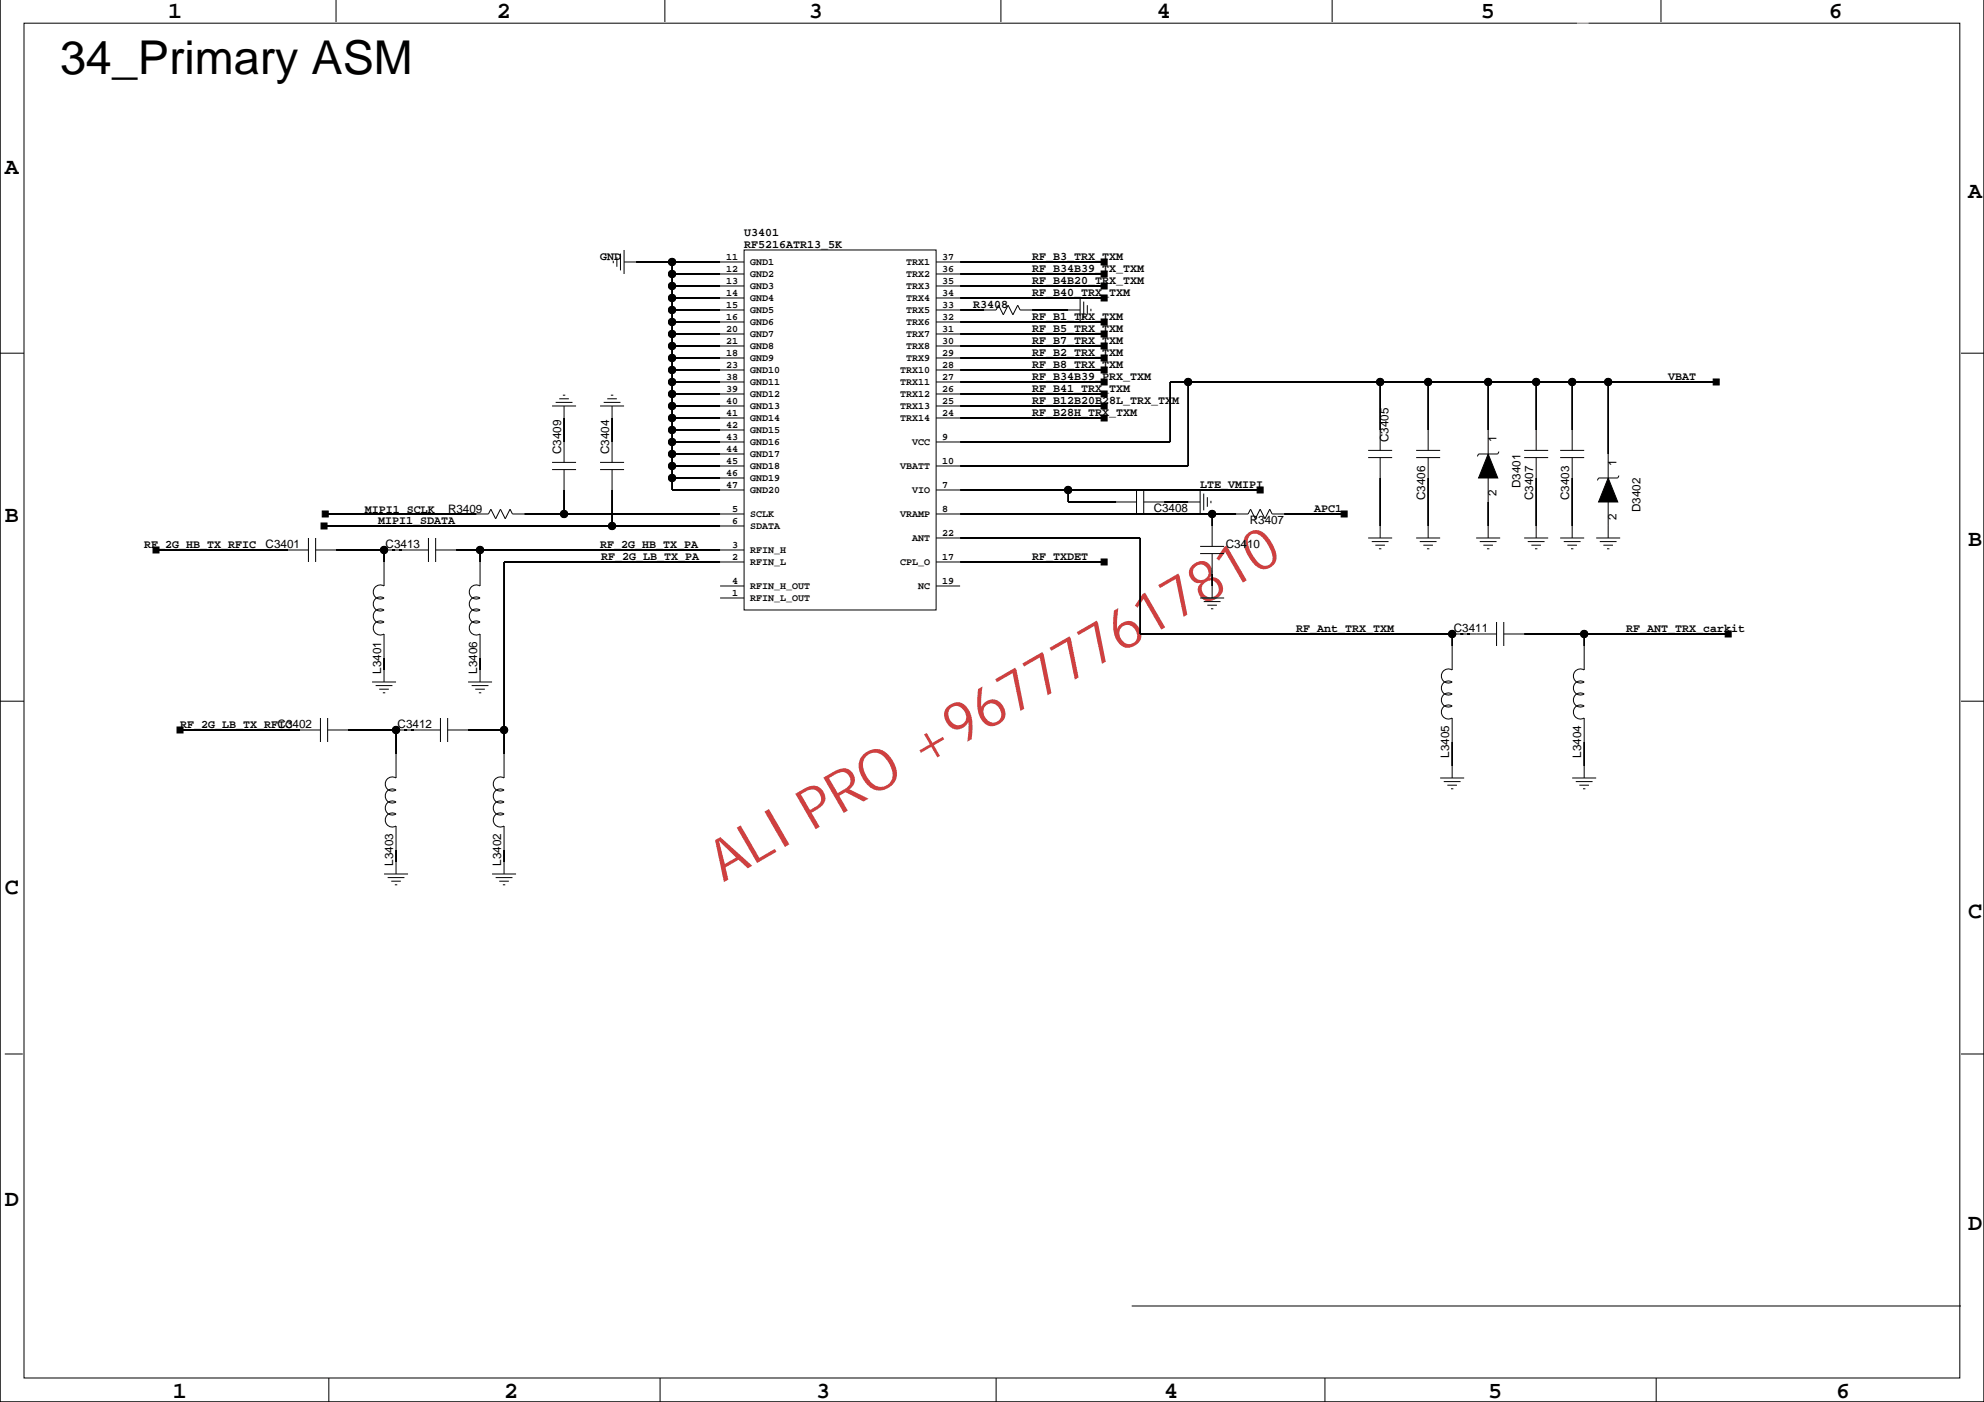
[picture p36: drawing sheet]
<svg xmlns="http://www.w3.org/2000/svg" width="420mm" height="297mm" viewBox="0 0 420 297" stroke-linecap="round" stroke-linejoin="round" font-family="sans-serif">
<defs><g id="words">
<text font-size="12.2" fill="#bf0000" x="153" y="186.8" transform="rotate(-30 153 186.8)">ALI PRO +967777617810</text>
<text font-size="9.9" x="12.7" y="15.6">34_Primary ASM</text>
<g font-size="4.9">
<text x="35.6" y="3.8">1</text>
<text x="105.1" y="3.8">2</text>
<text x="171.2" y="3.8">3</text>
<text x="244.8" y="3.8">4</text>
<text x="313.4" y="3.8">5</text>
<text x="387" y="3.8">6</text>
<text x="1" y="36.8">A</text>
<text x="416.5" y="41.9">A</text>
<text x="1" y="110.4">B</text>
<text x="416.5" y="115.5">B</text>
<text x="1" y="189.2">C</text>
<text x="416.5" y="194.2">C</text>
<text x="1" y="255.2">D</text>
<text x="416.5" y="260.3">D</text>
<text x="36.6" y="295.8">1</text>
<text x="106.7" y="295.8">2</text>
<text x="172.7" y="295.8">3</text>
<text x="246.3" y="295.8">4</text>
<text x="314.9" y="295.8">5</text>
<text x="388.5" y="295.8">6</text>
</g>
<g font-size="2.5">
<text x="157.4" y="49.9">U3401</text>
<text x="157.4" y="52.5">RF5216ATR13_5K</text>
<text x="127" y="55">GND</text>
<text x="218.4" y="55">RF_B3_TRX_TXM</text>
<text x="218.4" y="57.5">RF_B34B39_TX_TXM</text>
<text x="205.9" y="65.2">R3408</text>
<text x="218.4" y="60.1">RF_B4B20_TRX_TXM</text>
<text x="218.4" y="62.6">RF_B40_TRX_TXM</text>
<text x="218.4" y="67.7">RF_B1_TRX_TXM</text>
<text x="218.4" y="70.2">RF_B5_TRX_TXM</text>
<text x="218.4" y="75.3">RF_B2_TRX_TXM</text>
<text x="218.4" y="77.9">RF_B8_TRX_TXM</text>
<text x="218.4" y="72.8">RF_B7_TRX_TXM</text>
<text x="218.4" y="82.9">RF_B41_TRX_TXM</text>
<text x="218.4" y="80.4">RF_B34B39_PRX_TXM</text>
<text x="353" y="80.4">VBAT</text>
<text x="218.4" y="88">RF_B28H_TRX_TXM</text>
<text x="218.4" y="85.5">RF_B12B20B28L_TRX_TXM</text>
<text x="293.8" y="93.5" transform="rotate(-90 293.8 93.5)">C3405</text>
<text x="316.7" y="93.5" transform="rotate(-90 316.7 93.5)">1</text>
<text x="118.7" y="96.1" transform="rotate(-90 118.7 96.1)">C3409</text>
<text x="128.9" y="96.1" transform="rotate(-90 128.9 96.1)">C3404</text>
<text x="342.1" y="98.6" transform="rotate(-90 342.1 98.6)">1</text>
<text x="253.9" y="103.2">LTE_VMIPI</text>
<text x="301.6" y="105.9" transform="rotate(-90 301.6 105.9)">C3406</text>
<text x="316.7" y="105.1" transform="rotate(-90 316.7 105.1)">2</text>
<text x="321.7" y="103.3" transform="rotate(-90 321.7 103.3)">D3401</text>
<text x="324.4" y="105.9" transform="rotate(-90 324.4 105.9)">C3407</text>
<text x="332" y="105.9" transform="rotate(-90 332 105.9)">C3403</text>
<text x="77.2" y="108.6">MIPI1_SCLK</text>
<text x="80" y="110.9">MIPI1_SDATA</text>
<text x="94.8" y="108.6">R3409</text>
<text x="244.1" y="108.3">C3408</text>
<text x="264.4" y="110.9">R3407</text>
<text x="278.1" y="108.3">APC1</text>
<text x="342.1" y="110.1" transform="rotate(-90 342.1 110.1)">2</text>
<text x="347.1" y="108.4" transform="rotate(-90 347.1 108.4)">D3402</text>
<text x="30.5" y="115.9">RF_2G_HB_TX_RFIC</text>
<text x="56.2" y="115.9">C3401</text>
<text x="81.6" y="115.9">C3413</text>
<text x="127" y="115.9">RF_2G_HB_TX_PA</text>
<text x="127.2" y="118.5">RF_2G_LB_TX_PA</text>
<text x="218.4" y="118.5">RF_TXDET</text>
<text x="259.4" y="115.9">C3410</text>
<text x="274.3" y="133.7">RF_Ant_TRX_TXM</text>
<text x="307.6" y="133.7">C3411</text>
<text x="344.1" y="133.7">RF_ANT_TRX_carkit</text>
<text x="80.6" y="142.6" transform="rotate(-90 80.6 142.6)">L3401</text>
<text x="100.9" y="142.6" transform="rotate(-90 100.9 142.6)">L3406</text>
<text x="38.1" y="154">RF_2G_LB_TX_RFIC</text>
<text x="58.8" y="154">C3402</text>
<text x="84.1" y="154">C3412</text>
<text x="306.6" y="160.3" transform="rotate(-90 306.6 160.3)">L3405</text>
<text x="334.6" y="160.3" transform="rotate(-90 334.6 160.3)">L3404</text>
<text x="83.2" y="183.2" transform="rotate(-90 83.2 183.2)">L3403</text>
<text x="106" y="183.2" transform="rotate(-90 106 183.2)">L3402</text>
</g>
<g font-size="2.1">
<text x="153.6" y="57.6">12</text>
<text x="153.6" y="55.1">11</text>
<text x="158.7" y="56">GND1</text>
<text x="158.7" y="58.6">GND2</text>
<text x="191.7" y="56">TRX1</text>
<text x="191.7" y="58.6">TRX2</text>
<text x="199.3" y="57.6">36</text>
<text x="199.3" y="55.1">37</text>
<text x="153.6" y="65.2">15</text>
<text x="153.6" y="62.7">14</text>
<text x="153.6" y="60.1">13</text>
<text x="158.7" y="61.1">GND3</text>
<text x="158.7" y="63.7">GND4</text>
<text x="191.7" y="61.1">TRX3</text>
<text x="191.7" y="63.7">TRX4</text>
<text x="199.3" y="65.2">33</text>
<text x="199.3" y="62.7">34</text>
<text x="199.3" y="60.1">35</text>
<text x="153.6" y="70.3">20</text>
<text x="153.6" y="67.8">16</text>
<text x="158.7" y="66.2">GND5</text>
<text x="158.7" y="68.7">GND6</text>
<text x="158.7" y="71.3">GND7</text>
<text x="191.7" y="66.2">TRX5</text>
<text x="191.7" y="68.7">TRX6</text>
<text x="191.7" y="71.3">TRX7</text>
<text x="199.3" y="70.3">31</text>
<text x="199.3" y="67.8">32</text>
<text x="153.6" y="77.9">23</text>
<text x="153.6" y="75.4">18</text>
<text x="153.6" y="72.8">21</text>
<text x="158.7" y="73.8">GND8</text>
<text x="158.7" y="76.4">GND9</text>
<text x="191.7" y="73.8">TRX8</text>
<text x="191.7" y="76.4">TRX9</text>
<text x="199.3" y="77.9">28</text>
<text x="199.3" y="75.4">29</text>
<text x="199.3" y="72.8">30</text>
<text x="153.6" y="83">39</text>
<text x="153.6" y="80.5">38</text>
<text x="158.7" y="78.9">GND10</text>
<text x="158.7" y="81.4">GND11</text>
<text x="158.7" y="84">GND12</text>
<text x="190.5" y="78.9">TRX10</text>
<text x="190.5" y="81.4">TRX11</text>
<text x="190.5" y="84">TRX12</text>
<text x="199.3" y="83">26</text>
<text x="199.3" y="80.5">27</text>
<text x="153.6" y="88.1">41</text>
<text x="153.6" y="85.5">40</text>
<text x="158.7" y="86.5">GND13</text>
<text x="158.7" y="89">GND14</text>
<text x="190.5" y="86.5">TRX13</text>
<text x="190.5" y="89">TRX14</text>
<text x="199.3" y="88.1">24</text>
<text x="199.3" y="85.5">25</text>
<text x="153.6" y="95.7">44</text>
<text x="153.6" y="93.2">43</text>
<text x="153.6" y="90.6">42</text>
<text x="158.7" y="91.6">GND15</text>
<text x="158.7" y="94.1">GND16</text>
<text x="193" y="94.1">VCC</text>
<text x="199.3" y="93.2">9</text>
<text x="153.6" y="100.8">46</text>
<text x="153.6" y="98.2">45</text>
<text x="158.7" y="96.7">GND17</text>
<text x="158.7" y="99.2">GND18</text>
<text x="158.7" y="101.7">GND19</text>
<text x="190.5" y="99.2">VBATT</text>
<text x="199.3" y="98.2">10</text>
<text x="153.6" y="103.3">47</text>
<text x="158.7" y="104.3">GND20</text>
<text x="193" y="104.3">VIO</text>
<text x="199.3" y="103.3">7</text>
<text x="154.9" y="110.9">6</text>
<text x="154.9" y="108.4">5</text>
<text x="158.7" y="109.4">SCLK</text>
<text x="158.7" y="111.9">SDATA</text>
<text x="190.5" y="109.4">VRAMP</text>
<text x="199.3" y="113.5">22</text>
<text x="199.3" y="108.4">8</text>
<text x="154.9" y="118.6">2</text>
<text x="154.9" y="116">3</text>
<text x="158.7" y="117">RFIN_H</text>
<text x="158.7" y="119.5">RFIN_L</text>
<text x="190.5" y="119.5">CPL_O</text>
<text x="193" y="114.4">ANT</text>
<text x="199.3" y="118.5">17</text>
<text x="154.9" y="123.6">4</text>
<text x="158.7" y="124.6">RFIN_H_OUT</text>
<text x="194.3" y="124.6">NC</text>
<text x="199.3" y="123.6">19</text>
<text x="154.9" y="126.2">1</text>
<text x="158.7" y="127.1">RFIN_L_OUT</text>
</g>
</g></defs>
<g fill="none" stroke="#000" stroke-width=".21">
<path d="M0 -.1v296.8M71.1 0v4.7M140.7 0v4.7M211.8 0v4.7M281.9 0v4.7M351.5 0v4.7M419.8 -.1v296.8h-419.8M5.1 4.9h409.6v286.7h-409.6zM129.8 55.2v.5M130.5 54.4v2.1M131.3 53.7v3.5M132.1 55.4h25.3"/>
<path d="M132.1 52.9v5.1M142.2 58h15.2M142.2 55.4v48.3h15.2M157.4 52.9h40.7v76.2h-40.7zM198.1 55.4h35.5M198.1 58h35.5M0 74.7h5.1M142.2 65.6h15.2M142.2 60.5h15.2M142.2 63.1h15.2M142.2 68.1h15.2M142.2 70.7h15.2"/>
<path d="M142.2 73.2h15.2M142.2 75.8h15.2M142.2 78.3h15.2M198.1 65.6h12.7l.5-1 1 2 1-2 1 2 1-2 .6 1h12.6M198.1 60.5h35.5M198.1 63.1h35.5M198.1 68.1h35.5M198.1 70.7h35.5M198.1 73.2h35.5M198.1 75.8h35.5M198.1 78.3h35.5M228.5 63.1v5"/>
<path d="M229.3 63.8v3.6M230.1 64.6v2M230.8 65.3v.6M414.9 74.7h5M116.8 97.8h5.1M116.8 99.4h5.1M116.8 85.9h5.1M117.6 85.2h3.5M118.3 84.4h2.1M119.1 83.6h.5M119.4 85.9v11.9M119.4 99.4v9.4"/>
<path d="M127 97.8h5.1M127 99.4h5.1M127 85.9h5.1M127.7 85.2h3.6M128.5 84.4h2M129.3 83.6h.5M129.5 85.9v11.9M129.5 99.4v11.9M142.2 85.9h15.2M142.2 96.1h15.2M142.2 80.8h15.2M142.2 83.4h15.2"/>
<path d="M142.2 88.5h15.2M142.2 91h15.2M142.2 93.5h15.2M142.2 98.6h15.2M198.1 85.9h35.5M198.1 80.8h35.5M198.1 83.4h35.5M198.1 88.5h35.5M251.4 80.8v17.8h-53.3M289.5 96.8h5.1M289.5 95.3h5.1M292 80.8v14.5"/>
<path d="M292 96.8v17M299.7 96.8h5M299.7 95.3h5M302.2 80.8v14.5M302.2 96.8v17M314.9 80.8v15.3M317.2 95.6l-.3 .5h-4l-.3 .5M322.5 96.8h5.1M322.5 95.3h5.1M325 80.8v14.5M325 96.8v17M330.1 96.8h5.1"/>
<path d="M330.1 95.3h5.1M332.7 80.8v14.5M332.7 96.8v17M340.3 80.8v20.4M363.1 80.8h-115.5v12.7h-49.5M33 116.4h32.3M65.3 113.8v5.1M66.8 116.4h14.5M66.8 113.8v5.1M68.6 111.3h88.8M68.8 108.8h34.6l.5-1 1 2 1-2 1 2 1-2 .5 1h49M81.3 116.4h9.4"/>
<path d="M81.3 116.4v7.6a1.5 1.5 0 0 0-2.3 1.3 1.5 1.5 0 0 0 2.3 1.2 1.5 1.5 0 0 0-2.3 1.3 1.5 1.5 0 0 0 2.3 1.3 1.5 1.5 0 0 0-2.3 1.3 1.5 1.5 0 0 0 2.3 1.2 1.5 1.5 0 0 0-2.3 1.3 1.5 1.5 0 0 0 2.3 1.3v10.1M90.7 113.8v5.1M92.2 116.4h65.2M92.2 113.8v5.1M101.6 116.4v7.6a1.5 1.5 0 0 0-2.3 1.3 1.5 1.5 0 0 0 2.3 1.2 1.5 1.5 0 0 0-2.3 1.3 1.5 1.5 0 0 0 2.3 1.3 1.5 1.5 0 0 0-2.3 1.3 1.5 1.5 0 0 0 2.3 1.2 1.5 1.5 0 0 0-2.3 1.3 1.5 1.5 0 0 0 2.3 1.3v10.1M142.2 101.2h15.2M157.4 118.9h-50.7v45.7a1.5 1.5 0 0 0-2.3 1.3 1.5 1.5 0 0 0 2.3 1.3 1.5 1.5 0 0 0-2.3 1.2 1.5 1.5 0 0 0 2.3 1.3 1.5 1.5 0 0 0-2.3 1.3 1.5 1.5 0 0 0 2.3 1.3 1.5 1.5 0 0 0-2.3 1.2 1.5 1.5 0 0 0 2.3 1.3v10.2M198.1 113.8h43.1v20.4h66.1M198.1 108.8h66l.5-1 1 2 1-2 1.1 2 1-2 .5 1h15.2M198.1 118.9h35.5M198.1 103.7h68.5M226 103.7v2.5h14.5"/>
<path d="M240.5 103.7v5.1M242 106.2h11.9M242 103.7v5.1M253.9 103.7v5.1M253.9 115.6h5.1M253.9 117.1h5.1M254.7 104.5v3.5M255.5 105.2v2M256.2 106v.5M256.5 108.8v6.8M256.5 117.1v9.4M289.5 113.8h5.1"/>
<path d="M290.3 114.6h3.5M291 115.4h2M291.8 116.1h.5M299.7 113.8h5M300.4 114.6h3.6M301.2 115.4h2M301.9 116.1h.5M312.3 113.8h5.1M313.1 114.6h3.6M313.9 115.4h2M314.6 116.1h.5M314.9 101.2v12.6"/>
<path d="M322.5 113.8h5.1M323.3 114.6h3.5M324 115.4h2.1M324.8 116.1h.5M330.1 113.8h5.1M330.9 114.6h3.5M331.6 115.4h2.1M332.4 116.1h.5M337.7 113.8h5.1M338.5 114.6h3.6M339.3 115.4h2M340 116.1h.5"/>
<path d="M340.3 111.3h.1M340.3 106.2v7.6M342.6 100.6l-.3 .6h-4l-.3 .5M152.4 126.5h5M152.4 124h5M198.1 124h5.1M253.9 126.5h5.1M254.7 127.3h3.6M255.5 128.1h2M256.2 128.8h.5M307.3 134.2h9.4M307.3 134.2v7.6a1.5 1.5 0 0 0-2.3 1.3 1.5 1.5 0 0 0 2.3 1.2 1.5 1.5 0 0 0-2.3 1.3 1.5 1.5 0 0 0 2.3 1.3 1.5 1.5 0 0 0-2.3 1.2 1.5 1.5 0 0 0 2.3 1.3 1.5 1.5 0 0 0-2.3 1.3 1.5 1.5 0 0 0 2.3 1.2v12.7"/>
<path d="M316.7 131.6v5.1M318.2 134.2h47.5M318.2 131.6v5.1M335.2 134.2v7.6a1.5 1.5 0 0 0-2.3 1.3 1.5 1.5 0 0 0 2.3 1.2 1.5 1.5 0 0 0-2.3 1.3 1.5 1.5 0 0 0 2.3 1.3 1.5 1.5 0 0 0-2.3 1.2 1.5 1.5 0 0 0 2.3 1.3 1.5 1.5 0 0 0-2.3 1.3 1.5 1.5 0 0 0 2.3 1.2v12.7M0 148.4h5.1M38.1 154.5h29.7M67.8 151.9v5.1M69.3 154.5h14.5M69.3 151.9v5.1M78.7 144.3h5.1M79.5 145.1h3.5M80.2 145.8h2.1"/>
<path d="M81 146.6h.5M83.8 154.5h9.4M83.8 154.5v10.1a1.5 1.5 0 0 0-2.3 1.3 1.5 1.5 0 0 0 2.3 1.3 1.5 1.5 0 0 0-2.3 1.2 1.5 1.5 0 0 0 2.3 1.3 1.5 1.5 0 0 0-2.3 1.3 1.5 1.5 0 0 0 2.3 1.3 1.5 1.5 0 0 0-2.3 1.2 1.5 1.5 0 0 0 2.3 1.3v10.2M93.2 151.9v5.1M94.7 154.5h12M94.7 151.9v5.1M99 144.3h5.1M99.8 145.1h3.6M100.6 145.8h2M101.3 146.6h.5M414.9 148.4h5M304.7 164.6h5.1"/>
<path d="M305.5 165.4h3.5M306.3 166.2h2M307 166.9h.5M332.7 164.6h5M333.4 165.4h3.6M334.2 166.2h2M334.9 166.9h.6M81.3 185h5M82 185.7h3.6M82.8 186.5h2M83.5 187.2h.6M104.1 185h5.1"/>
<path d="M104.9 185.7h3.5M105.6 186.5h2.1M106.4 187.2h.5M1 223h3.8M414.9 223h5M239.5 276.4h175.4M0 296.7h419.9M69.6 291.6v5.1M139.7 291.6v5.1M210.8 291.6v5.1M280.4 291.6v5.1M350.4 291.6v5.1"/>
<circle cx="142.2" cy="55.4" r=".76"/>
<circle cx="142.2" cy="58" r=".76"/>
<circle cx="142.2" cy="78.3" r=".76"/>
<circle cx="142.2" cy="70.7" r=".76"/>
<circle cx="142.2" cy="68.1" r=".76"/>
<circle cx="142.2" cy="60.5" r=".76"/>
<circle cx="142.2" cy="63.1" r=".76"/>
<circle cx="142.2" cy="75.8" r=".76"/>
<circle cx="142.2" cy="65.6" r=".76"/>
<circle cx="142.2" cy="73.2" r=".76"/>
<circle cx="142.2" cy="96.1" r=".76"/>
<circle cx="142.2" cy="83.4" r=".76"/>
<circle cx="142.2" cy="88.5" r=".76"/>
<circle cx="142.2" cy="98.6" r=".76"/>
<circle cx="142.2" cy="91" r=".76"/>
<circle cx="142.2" cy="80.8" r=".76"/>
<circle cx="142.2" cy="93.5" r=".76"/>
<circle cx="142.2" cy="85.9" r=".76"/>
<circle cx="251.4" cy="80.8" r=".76"/>
<circle cx="292" cy="80.8" r=".76"/>
<circle cx="302.2" cy="80.8" r=".76"/>
<circle cx="314.9" cy="80.8" r=".76"/>
<circle cx="325" cy="80.8" r=".76"/>
<circle cx="332.7" cy="80.8" r=".76"/>
<circle cx="340.3" cy="80.8" r=".76"/>
<circle cx="81.3" cy="116.4" r=".76"/>
<circle cx="101.6" cy="116.4" r=".76"/>
<circle cx="119.4" cy="108.8" r=".76"/>
<circle cx="129.5" cy="111.3" r=".76"/>
<circle cx="142.2" cy="101.2" r=".76"/>
<circle cx="226" cy="103.7" r=".76"/>
<circle cx="256.5" cy="108.8" r=".76"/>
<circle cx="307.3" cy="134.2" r=".76"/>
<circle cx="335.2" cy="134.2" r=".76"/>
<circle cx="83.8" cy="154.5" r=".76"/>
<circle cx="106.7" cy="154.5" r=".76"/>
</g>
<g fill="#000" stroke="#000" stroke-width=".21">
<path d="M134.6 55.4h7.6z" fill-rule="evenodd"/>
<path d="M142.2 55.4v2.6z" fill-rule="evenodd"/>
<path d="M142.2 58v2.5z" fill-rule="evenodd"/>
<path d="M142.2 58h10.2z" fill-rule="evenodd"/>
<path d="M142.2 55.4h10.2z" fill-rule="evenodd"/>
<path d="M233 54.8h1.3v1.3h-1.3z" fill-rule="evenodd"/>
<path d="M233 57.3h1.3v1.3h-1.3z" fill-rule="evenodd"/>
<path d="M203.2 55.4h30.4z" fill-rule="evenodd"/>
<path d="M203.2 58h30.4z" fill-rule="evenodd"/>
<path d="M142.2 60.5v2.6z" fill-rule="evenodd"/>
<path d="M142.2 63.1v2.5z" fill-rule="evenodd"/>
<path d="M142.2 65.6v2.5z" fill-rule="evenodd"/>
<path d="M142.2 68.1v2.6z" fill-rule="evenodd"/>
<path d="M142.2 70.7v2.5z" fill-rule="evenodd"/>
<path d="M142.2 73.2v2.6z" fill-rule="evenodd"/>
<path d="M142.2 75.8v2.5z" fill-rule="evenodd"/>
<path d="M142.2 78.3v2.5z" fill-rule="evenodd"/>
<path d="M142.2 78.3h10.2z" fill-rule="evenodd"/>
<path d="M142.2 75.8h10.2z" fill-rule="evenodd"/>
<path d="M142.2 73.2h10.2z" fill-rule="evenodd"/>
<path d="M142.2 70.7h10.2z" fill-rule="evenodd"/>
<path d="M142.2 68.1h10.2z" fill-rule="evenodd"/>
<path d="M142.2 65.6h10.2z" fill-rule="evenodd"/>
<path d="M142.2 63.1h10.2z" fill-rule="evenodd"/>
<path d="M142.2 60.5h10.2z" fill-rule="evenodd"/>
<path d="M203.2 65.6h5z" fill-rule="evenodd"/>
<path d="M218.4 65.6h7.6z" fill-rule="evenodd"/>
<path d="M233 67.5h1.3v1.3h-1.3z" fill-rule="evenodd"/>
<path d="M233 75.1h1.3v1.3h-1.3z" fill-rule="evenodd"/>
<path d="M233 59.9h1.3v1.3h-1.3z" fill-rule="evenodd"/>
<path d="M233 70h1.3v1.3h-1.3z" fill-rule="evenodd"/>
<path d="M233 77.7h1.3v1.2h-1.3z" fill-rule="evenodd"/>
<path d="M233 62.4h1.3v1.3h-1.3z" fill-rule="evenodd"/>
<path d="M233 72.6h1.3v1.3h-1.3z" fill-rule="evenodd"/>
<path d="M203.2 68.1h30.4z" fill-rule="evenodd"/>
<path d="M203.2 75.8h30.4z" fill-rule="evenodd"/>
<path d="M203.2 60.5h30.4z" fill-rule="evenodd"/>
<path d="M203.2 70.7h30.4z" fill-rule="evenodd"/>
<path d="M203.2 78.3h30.4z" fill-rule="evenodd"/>
<path d="M203.2 63.1h30.4z" fill-rule="evenodd"/>
<path d="M203.2 73.2h30.4z" fill-rule="evenodd"/>
<path d="M119.4 88.5v5z" fill-rule="evenodd"/>
<path d="M129.5 88.5v5z" fill-rule="evenodd"/>
<path d="M142.2 80.8v2.6z" fill-rule="evenodd"/>
<path d="M142.2 98.6v2.6z" fill-rule="evenodd"/>
<path d="M142.2 96.1v2.5z" fill-rule="evenodd"/>
<path d="M142.2 93.5v2.6z" fill-rule="evenodd"/>
<path d="M142.2 91v2.5z" fill-rule="evenodd"/>
<path d="M142.2 88.5v2.5z" fill-rule="evenodd"/>
<path d="M142.2 85.9v2.6z" fill-rule="evenodd"/>
<path d="M142.2 83.4v2.5z" fill-rule="evenodd"/>
<path d="M142.2 80.8h10.2z" fill-rule="evenodd"/>
<path d="M142.2 83.4h10.2z" fill-rule="evenodd"/>
<path d="M142.2 85.9h10.2z" fill-rule="evenodd"/>
<path d="M142.2 88.5h10.2z" fill-rule="evenodd"/>
<path d="M142.2 91h10.2z" fill-rule="evenodd"/>
<path d="M142.2 93.5h10.2z" fill-rule="evenodd"/>
<path d="M142.2 96.1h10.2z" fill-rule="evenodd"/>
<path d="M142.2 98.6h10.2z" fill-rule="evenodd"/>
<path d="M233 87.8h1.3v1.3h-1.3z" fill-rule="evenodd"/>
<path d="M233 85.3h1.3v1.2h-1.3z" fill-rule="evenodd"/>
<path d="M233 82.7h1.3v1.3h-1.3z" fill-rule="evenodd"/>
<path d="M233 80.2h1.3v1.3h-1.3z" fill-rule="evenodd"/>
<path d="M203.2 88.5h30.4z" fill-rule="evenodd"/>
<path d="M203.2 85.9h30.4z" fill-rule="evenodd"/>
<path d="M203.2 83.4h30.4z" fill-rule="evenodd"/>
<path d="M203.2 80.8h30.4z" fill-rule="evenodd"/>
<path d="M247.6 80.8v12.7z" fill-rule="evenodd"/>
<path d="M203.2 93.5h44.4z" fill-rule="evenodd"/>
<path d="M247.6 80.8h3.8z" fill-rule="evenodd"/>
<path d="M251.4 80.8v17.8z" fill-rule="evenodd"/>
<path d="M203.2 98.6h48.2z" fill-rule="evenodd"/>
<path d="M292 80.8v10.2z" fill-rule="evenodd"/>
<path d="M251.4 80.8h40.6z" fill-rule="evenodd"/>
<path d="M302.2 80.8v10.2z" fill-rule="evenodd"/>
<path d="M292 80.8h10.2z" fill-rule="evenodd"/>
<path d="M314.9 96.1l2 5.1h-4z" fill-rule="evenodd"/>
<path d="M314.9 80.8v10.2z" fill-rule="evenodd"/>
<path d="M302.2 80.8h12.7z" fill-rule="evenodd"/>
<path d="M325 80.8v10.2z" fill-rule="evenodd"/>
<path d="M314.9 80.8h10.1z" fill-rule="evenodd"/>
<path d="M332.7 80.8v10.2z" fill-rule="evenodd"/>
<path d="M325 80.8h7.7z" fill-rule="evenodd"/>
<path d="M340.3 80.8v15.3z" fill-rule="evenodd"/>
<path d="M332.7 80.8h7.6z" fill-rule="evenodd"/>
<path d="M362.5 80.2h1.3v1.3h-1.3z" fill-rule="evenodd"/>
<path d="M340.3 80.8h22.8z" fill-rule="evenodd"/>
<path d="M32.4 115.8h1.2v1.2h-1.2z" fill-rule="evenodd"/>
<path d="M33 116.4h27.9z" fill-rule="evenodd"/>
<path d="M67.9 110.7h1.3v1.2h-1.3z" fill-rule="evenodd"/>
<path d="M68.2 108.1h1.3v1.3h-1.3z" fill-rule="evenodd"/>
<path d="M81.3 116.4v2.5z" fill-rule="evenodd"/>
<path d="M71.1 116.4h10.2z" fill-rule="evenodd"/>
<path d="M68.8 108.8h32z" fill-rule="evenodd"/>
<path d="M101.6 116.4v2.5z" fill-rule="evenodd"/>
<path d="M96.5 116.4h5.1z" fill-rule="evenodd"/>
<path d="M106.7 118.9v35.6z" fill-rule="evenodd"/>
<path d="M111 108.8h8.4z" fill-rule="evenodd"/>
<path d="M119.4 103.7v5.1z" fill-rule="evenodd"/>
<path d="M68.6 111.3h60.9z" fill-rule="evenodd"/>
<path d="M129.5 103.7v7.6z" fill-rule="evenodd"/>
<path d="M142.2 101.2v2.5z" fill-rule="evenodd"/>
<path d="M142.2 101.2h10.2z" fill-rule="evenodd"/>
<path d="M142.2 103.7h10.2z" fill-rule="evenodd"/>
<path d="M129.5 111.3h22.9z" fill-rule="evenodd"/>
<path d="M106.7 118.9h45.7z" fill-rule="evenodd"/>
<path d="M101.6 116.4h50.8z" fill-rule="evenodd"/>
<path d="M119.4 108.8h33z" fill-rule="evenodd"/>
<path d="M226 103.7v2.5z" fill-rule="evenodd"/>
<path d="M203.2 103.7h22.8z" fill-rule="evenodd"/>
<path d="M233 118.3h1.3v1.3h-1.3z" fill-rule="evenodd"/>
<path d="M203.2 118.9h30.4z" fill-rule="evenodd"/>
<path d="M226 106.2h10.2z" fill-rule="evenodd"/>
<path d="M241.2 113.8v20.4z" fill-rule="evenodd"/>
<path d="M203.2 113.8h38z" fill-rule="evenodd"/>
<path d="M246.3 106.2h5.1z" fill-rule="evenodd"/>
<path d="M256.5 108.8v2.5z" fill-rule="evenodd"/>
<path d="M203.2 108.8h53.3z" fill-rule="evenodd"/>
<path d="M256.5 108.8h5.1z" fill-rule="evenodd"/>
<path d="M266 103.1h1.3v1.2h-1.3z" fill-rule="evenodd"/>
<path d="M226 103.7h40.6z" fill-rule="evenodd"/>
<path d="M283.8 108.1h1.3v1.3h-1.3z" fill-rule="evenodd"/>
<path d="M271.7 108.8h12.7z" fill-rule="evenodd"/>
<path d="M292 101.2v10.1z" fill-rule="evenodd"/>
<path d="M302.2 101.2v10.1z" fill-rule="evenodd"/>
<path d="M314.9 106.2v5.1z" fill-rule="evenodd"/>
<path d="M325 101.2v10.1z" fill-rule="evenodd"/>
<path d="M332.7 101.2v10.1z" fill-rule="evenodd"/>
<path d="M340.3 101.2l2 5h-4z" fill-rule="evenodd"/>
<path d="M81.3 139.2v2.6z" fill-rule="evenodd"/>
<path d="M101.6 139.2v2.6z" fill-rule="evenodd"/>
<path d="M256.5 121.5v2.5z" fill-rule="evenodd"/>
<path d="M307.3 134.2v2.5z" fill-rule="evenodd"/>
<path d="M241.2 134.2h66.1z" fill-rule="evenodd"/>
<path d="M335.2 134.2v2.5z" fill-rule="evenodd"/>
<path d="M322.5 134.2h12.7z" fill-rule="evenodd"/>
<path d="M365 133.5h1.3v1.3h-1.3z" fill-rule="evenodd"/>
<path d="M335.2 134.2h30.5z" fill-rule="evenodd"/>
<path d="M37.5 153.8h1.2v1.3h-1.2z" fill-rule="evenodd"/>
<path d="M38.1 154.5h25.4z" fill-rule="evenodd"/>
<path d="M73.6 154.5h10.2z" fill-rule="evenodd"/>
<path d="M83.8 154.5v5.1z" fill-rule="evenodd"/>
<path d="M99 154.5h7.7z" fill-rule="evenodd"/>
<path d="M106.7 154.5v5.1z" fill-rule="evenodd"/>
<path d="M307.3 157v5.1z" fill-rule="evenodd"/>
<path d="M335.2 157v5.1z" fill-rule="evenodd"/>
<path d="M83.8 179.9v2.5z" fill-rule="evenodd"/>
<path d="M106.7 179.9v2.5z" fill-rule="evenodd"/>
<circle cx="142.2" cy="55.4" r=".76"/>
<circle cx="142.2" cy="58" r=".76"/>
<circle cx="142.2" cy="78.3" r=".76"/>
<circle cx="142.2" cy="70.7" r=".76"/>
<circle cx="142.2" cy="68.1" r=".76"/>
<circle cx="142.2" cy="60.5" r=".76"/>
<circle cx="142.2" cy="63.1" r=".76"/>
<circle cx="142.2" cy="75.8" r=".76"/>
<circle cx="142.2" cy="65.6" r=".76"/>
<circle cx="142.2" cy="73.2" r=".76"/>
<circle cx="142.2" cy="96.1" r=".76"/>
<circle cx="142.2" cy="83.4" r=".76"/>
<circle cx="142.2" cy="88.5" r=".76"/>
<circle cx="142.2" cy="98.6" r=".76"/>
<circle cx="142.2" cy="91" r=".76"/>
<circle cx="142.2" cy="80.8" r=".76"/>
<circle cx="142.2" cy="93.5" r=".76"/>
<circle cx="142.2" cy="85.9" r=".76"/>
<circle cx="251.4" cy="80.8" r=".76"/>
<circle cx="292" cy="80.8" r=".76"/>
<circle cx="302.2" cy="80.8" r=".76"/>
<circle cx="314.9" cy="80.8" r=".76"/>
<circle cx="325" cy="80.8" r=".76"/>
<circle cx="332.7" cy="80.8" r=".76"/>
<circle cx="340.3" cy="80.8" r=".76"/>
<circle cx="81.3" cy="116.4" r=".76"/>
<circle cx="101.6" cy="116.4" r=".76"/>
<circle cx="119.4" cy="108.8" r=".76"/>
<circle cx="129.5" cy="111.3" r=".76"/>
<circle cx="142.2" cy="101.2" r=".76"/>
<circle cx="226" cy="103.7" r=".76"/>
<circle cx="256.5" cy="108.8" r=".76"/>
<circle cx="307.3" cy="134.2" r=".76"/>
<circle cx="335.2" cy="134.2" r=".76"/>
<circle cx="83.8" cy="154.5" r=".76"/>
<circle cx="106.7" cy="154.5" r=".76"/>
</g>
<path d="M333.7 3.5h2.4v30.2h-2.4z" fill="#fff"/>
<use href="#words"/>
</svg>
